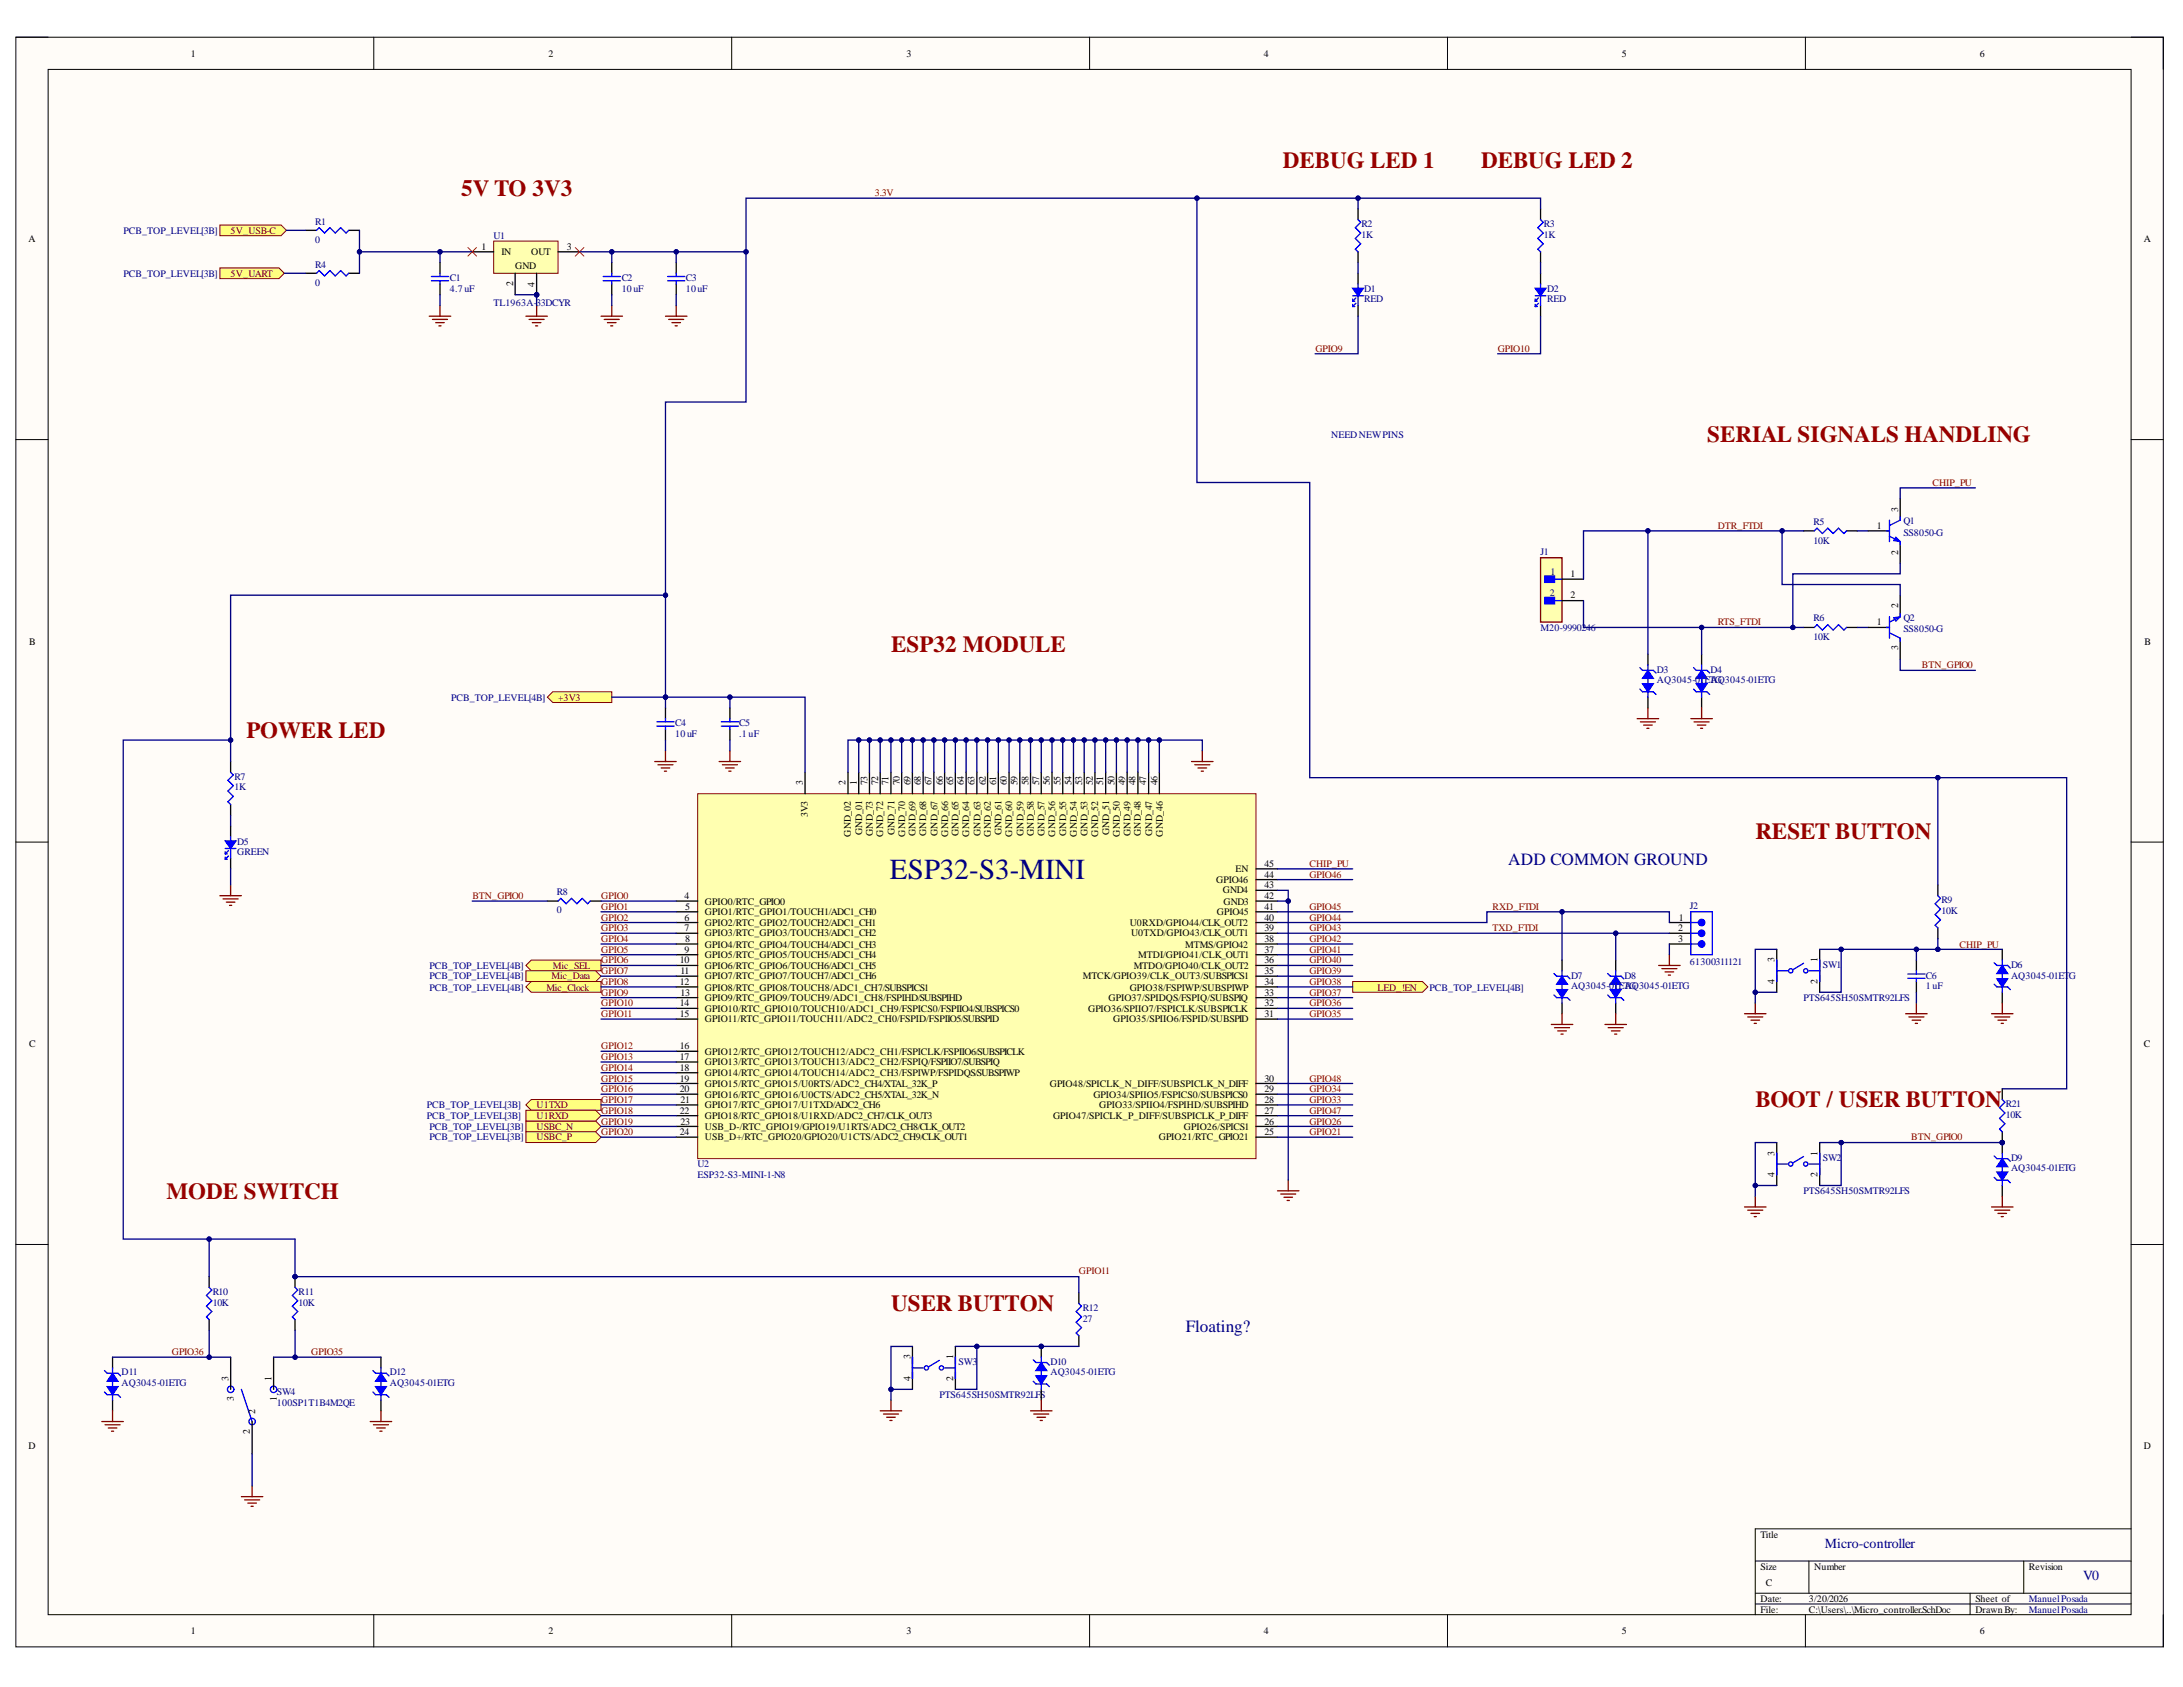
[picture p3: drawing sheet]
<svg xmlns="http://www.w3.org/2000/svg" width="279mm" height="216mm" viewBox="0 0 279 216" stroke-linecap="round" stroke-linejoin="round" font-family="sans-serif">
<defs><g id="words">
<text font-size="3.7" fill="#000080" x="113.9" y="112.5">ESP32-S3-MINI</text>
<g font-size="3" fill="#980000">
<text x="164.2" y="21.6">DEBUG LED 1</text>
<text x="189.6" y="21.6">DEBUG LED 2</text>
<text x="59" y="25">5V TO 3V3</text>
<text x="218.5" y="56.6">SERIAL SIGNALS HANDLING</text>
<text x="114.1" y="83.4">ESP32 MODULE</text>
<text x="31.5" y="94.4">POWER LED</text>
<text x="224.7" y="107.4">RESET BUTTON</text>
<text x="224.7" y="141.7">BOOT / USER BUTTON</text>
<text x="21.3" y="153.4">MODE SWITCH</text>
<text x="114.1" y="167.8">USER BUTTON</text>
</g>
<g font-size="2.2" fill="#000080">
<text x="193" y="110.7">ADD COMMON GROUND</text>
<text x="151.8" y="170.5">Floating?</text>
</g>
<g font-size="1.8" fill="#000080">
<text x="233.5" y="198.1">Micro-controller</text>
<text x="266.6" y="202.1">V0</text>
</g>
<g font-size="1.3">
<text x="24.4" y="7.3">1</text>
<text x="70.2" y="7.3">2</text>
<text x="116" y="7.3">3</text>
<text x="161.8" y="7.3">4</text>
<text x="207.6" y="7.3">5</text>
<text x="253.4" y="7.3">6</text>
<text x="3.6" y="30.9">A</text>
<text x="61.6" y="32">1</text>
<text x="64.2" y="32.6">IN</text>
<text x="66" y="34.5">GND</text>
<text x="68" y="32.6">OUT</text>
<text x="72.5" y="32">3</text>
<text x="274.4" y="30.9">A</text>
<text x="65.7" y="36.6" transform="rotate(-90 65.7 36.6)">2</text>
<text x="68.4" y="36.7" transform="rotate(-90 68.4 36.7)">4</text>
<text x="242.9" y="65.5" transform="rotate(-90 242.9 65.5)">3</text>
<text x="240.2" y="67.7">1</text>
<text x="242.9" y="71" transform="rotate(-90 242.9 71)">2</text>
<text x="201" y="73.9">1</text>
<text x="201" y="76.6">2</text>
<text x="242.9" y="77.8" transform="rotate(-90 242.9 77.8)">2</text>
<text x="3.7" y="82.5">B</text>
<text x="240.2" y="80">1</text>
<text x="242.9" y="83.2" transform="rotate(-90 242.9 83.2)">3</text>
<text x="274.5" y="82.5">B</text>
<text x="102.7" y="100.5" transform="rotate(-90 102.7 100.5)">3</text>
<text x="108.2" y="100.5" transform="rotate(-90 108.2 100.5)">2</text>
<text x="109.7" y="100.5" transform="rotate(-90 109.7 100.5)">1</text>
<text x="111" y="100.5" transform="rotate(-90 111 100.5)">73</text>
<text x="112.4" y="100.5" transform="rotate(-90 112.4 100.5)">72</text>
<text x="113.7" y="100.5" transform="rotate(-90 113.7 100.5)">71</text>
<text x="115.2" y="100.5" transform="rotate(-90 115.2 100.5)">70</text>
<text x="116.5" y="100.5" transform="rotate(-90 116.5 100.5)">69</text>
<text x="117.9" y="100.5" transform="rotate(-90 117.9 100.5)">68</text>
<text x="119.2" y="100.5" transform="rotate(-90 119.2 100.5)">67</text>
<text x="120.7" y="100.5" transform="rotate(-90 120.7 100.5)">66</text>
<text x="122" y="100.5" transform="rotate(-90 122 100.5)">65</text>
<text x="123.4" y="100.5" transform="rotate(-90 123.4 100.5)">64</text>
<text x="124.7" y="100.5" transform="rotate(-90 124.7 100.5)">63</text>
<text x="126.2" y="100.5" transform="rotate(-90 126.2 100.5)">62</text>
<text x="127.5" y="100.5" transform="rotate(-90 127.5 100.5)">61</text>
<text x="128.9" y="100.5" transform="rotate(-90 128.9 100.5)">60</text>
<text x="130.2" y="100.5" transform="rotate(-90 130.2 100.5)">59</text>
<text x="131.7" y="100.5" transform="rotate(-90 131.7 100.5)">58</text>
<text x="133" y="100.5" transform="rotate(-90 133 100.5)">57</text>
<text x="134.4" y="100.5" transform="rotate(-90 134.4 100.5)">56</text>
<text x="135.7" y="100.5" transform="rotate(-90 135.7 100.5)">55</text>
<text x="137.2" y="100.5" transform="rotate(-90 137.2 100.5)">54</text>
<text x="138.5" y="100.5" transform="rotate(-90 138.5 100.5)">53</text>
<text x="139.9" y="100.5" transform="rotate(-90 139.9 100.5)">52</text>
<text x="141.2" y="100.5" transform="rotate(-90 141.2 100.5)">51</text>
<text x="142.6" y="100.5" transform="rotate(-90 142.6 100.5)">50</text>
<text x="144" y="100.5" transform="rotate(-90 144 100.5)">49</text>
<text x="145.4" y="100.5" transform="rotate(-90 145.4 100.5)">48</text>
<text x="146.7" y="100.5" transform="rotate(-90 146.7 100.5)">47</text>
<text x="148.1" y="100.5" transform="rotate(-90 148.1 100.5)">46</text>
<text x="103.4" y="104.5" transform="rotate(-90 103.4 104.5)">3V3</text>
<text x="108.9" y="107.1" transform="rotate(-90 108.9 107.1)">GND_02</text>
<text x="110.3" y="106.9" transform="rotate(-90 110.3 106.9)">GND_01</text>
<text x="111.7" y="107" transform="rotate(-90 111.7 107)">GND_73</text>
<text x="113.1" y="107.1" transform="rotate(-90 113.1 107.1)">GND_72</text>
<text x="114.5" y="106.9" transform="rotate(-90 114.5 106.9)">GND_71</text>
<text x="115.8" y="107.1" transform="rotate(-90 115.8 107.1)">GND_70</text>
<text x="117.2" y="107" transform="rotate(-90 117.2 107)">GND_69</text>
<text x="118.5" y="107" transform="rotate(-90 118.5 107)">GND_68</text>
<text x="120" y="107" transform="rotate(-90 120 107)">GND_67</text>
<text x="121.3" y="107.1" transform="rotate(-90 121.3 107.1)">GND_66</text>
<text x="122.7" y="107" transform="rotate(-90 122.7 107)">GND_65</text>
<text x="124" y="107.1" transform="rotate(-90 124 107.1)">GND_64</text>
<text x="125.5" y="107" transform="rotate(-90 125.5 107)">GND_63</text>
<text x="126.8" y="107.1" transform="rotate(-90 126.8 107.1)">GND_62</text>
<text x="128.2" y="106.9" transform="rotate(-90 128.2 106.9)">GND_61</text>
<text x="129.5" y="107.1" transform="rotate(-90 129.5 107.1)">GND_60</text>
<text x="131" y="107" transform="rotate(-90 131 107)">GND_59</text>
<text x="132.3" y="107" transform="rotate(-90 132.3 107)">GND_58</text>
<text x="133.7" y="107" transform="rotate(-90 133.7 107)">GND_57</text>
<text x="135" y="107.1" transform="rotate(-90 135 107.1)">GND_56</text>
<text x="136.5" y="107" transform="rotate(-90 136.5 107)">GND_55</text>
<text x="137.8" y="107.1" transform="rotate(-90 137.8 107.1)">GND_54</text>
<text x="139.2" y="107" transform="rotate(-90 139.2 107)">GND_53</text>
<text x="140.5" y="107.1" transform="rotate(-90 140.5 107.1)">GND_52</text>
<text x="142" y="106.9" transform="rotate(-90 142 106.9)">GND_51</text>
<text x="143.3" y="107.1" transform="rotate(-90 143.3 107.1)">GND_50</text>
<text x="144.7" y="107" transform="rotate(-90 144.7 107)">GND_49</text>
<text x="146" y="107" transform="rotate(-90 146 107)">GND_48</text>
<text x="147.5" y="107" transform="rotate(-90 147.5 107)">GND_47</text>
<text x="148.8" y="107.1" transform="rotate(-90 148.8 107.1)">GND_46</text>
<text x="155.7" y="113">GPIO46</text>
<text x="158.1" y="111.6">EN</text>
<text x="161.8" y="113.7">43</text>
<text x="161.8" y="112.3">44</text>
<text x="161.8" y="111">45</text>
<text x="87.6" y="115.1">4</text>
<text x="87.6" y="117.8">6</text>
<text x="87.6" y="119.2">7</text>
<text x="87.7" y="116.5">5</text>
<text x="90.2" y="115.8">GPIO0/RTC_GPIO0</text>
<text x="90.2" y="117.1">GPIO1/RTC_GPIO1/TOUCH1/ADC1_CH0</text>
<text x="90.2" y="118.5">GPIO2/RTC_GPIO2/TOUCH2/ADC1_CH1</text>
<text x="90.2" y="119.8">GPIO3/RTC_GPIO3/TOUCH3/ADC1_CH2</text>
<text x="144.6" y="118.5">U0RXD/GPIO44/CLK_OUT2</text>
<text x="144.8" y="119.8">U0TXD/GPIO43/CLK_OUT1</text>
<text x="155.8" y="117.1">GPIO45</text>
<text x="156.5" y="114.3">GND4</text>
<text x="156.6" y="115.8">GND3</text>
<text x="161.8" y="119.2">39</text>
<text x="161.8" y="117.8">40</text>
<text x="161.8" y="116.5">41</text>
<text x="161.8" y="115.1">42</text>
<text x="214.8" y="119.2">2</text>
<text x="214.9" y="117.8">1</text>
<text x="87" y="123.3">10</text>
<text x="87.1" y="124.7">11</text>
<text x="87.6" y="122">9</text>
<text x="87.7" y="120.6">8</text>
<text x="90.2" y="121.3">GPIO4/RTC_GPIO4/TOUCH4/ADC1_CH3</text>
<text x="90.2" y="122.6">GPIO5/RTC_GPIO5/TOUCH5/ADC1_CH4</text>
<text x="90.2" y="124">GPIO6/RTC_GPIO6/TOUCH6/ADC1_CH5</text>
<text x="90.2" y="125.3">GPIO7/RTC_GPIO7/TOUCH7/ADC1_CH6</text>
<text x="138.6" y="125.3">MTCK/GPIO39/CLK_OUT3/SUBSPICS1</text>
<text x="145.1" y="124">MTDO/GPIO40/CLK_OUT2</text>
<text x="145.7" y="122.6">MTDI/GPIO41/CLK_OUT1</text>
<text x="151.7" y="121.3">MTMS/GPIO42</text>
<text x="161.8" y="124.7">35</text>
<text x="161.8" y="123.3">36</text>
<text x="161.8" y="122">37</text>
<text x="161.8" y="120.6">38</text>
<text x="214.8" y="120.6">3</text>
<text x="227.1" y="125.9" transform="rotate(-90 227.1 125.9)">4</text>
<text x="227.1" y="123.1" transform="rotate(-90 227.1 123.1)">3</text>
<text x="232.6" y="125.9" transform="rotate(-90 232.6 125.9)">2</text>
<text x="232.6" y="123.1" transform="rotate(-90 232.6 123.1)">1</text>
<text x="87" y="126.1">12</text>
<text x="87" y="128.8">14</text>
<text x="87" y="130.1">15</text>
<text x="87.1" y="127.4">13</text>
<text x="90.2" y="126.8">GPIO8/RTC_GPIO8/TOUCH8/ADC1_CH7/SUBSPICS1</text>
<text x="90.2" y="128.1">GPIO9/RTC_GPIO9/TOUCH9/ADC1_CH8/FSPIHD/SUBSPIHD</text>
<text x="90.2" y="129.5">GPIO10/RTC_GPIO10/TOUCH10/ADC1_CH9/FSPICS0/FSPIIO4/SUBSPICS0</text>
<text x="90.2" y="130.8">GPIO11/RTC_GPIO11/TOUCH11/ADC2_CH0/FSPID/FSPIIO5/SUBSPID</text>
<text x="139.3" y="129.5">GPIO36/SPIIO7/FSPICLK/SUBSPICLK</text>
<text x="141.9" y="128.1">GPIO37/SPIDQS/FSPIQ/SUBSPIQ</text>
<text x="142.5" y="130.8">GPIO35/SPIIO6/FSPID/SUBSPID</text>
<text x="144.6" y="126.8">GPIO38/FSPIWP/SUBSPIWP</text>
<text x="161.8" y="130.1">31</text>
<text x="161.8" y="128.8">32</text>
<text x="161.8" y="127.4">33</text>
<text x="161.8" y="126.1">34</text>
<text x="3.7" y="134">C</text>
<text x="87" y="134.3">16</text>
<text x="87" y="135.6">17</text>
<text x="87" y="137.1">18</text>
<text x="90.2" y="135">GPIO12/RTC_GPIO12/TOUCH12/ADC2_CH1/FSPICLK/FSPIIO6/SUBSPICLK</text>
<text x="90.2" y="136.3">GPIO13/RTC_GPIO13/TOUCH13/ADC2_CH2/FSPIQ/FSPIIO7/SUBSPIQ</text>
<text x="90.2" y="137.8">GPIO14/RTC_GPIO14/TOUCH14/ADC2_CH3/FSPIWP/FSPIDQS/SUBSPIWP</text>
<text x="274.4" y="134">C</text>
<text x="87" y="138.4">19</text>
<text x="87" y="139.8">20</text>
<text x="87" y="142.6">22</text>
<text x="87.1" y="141.1">21</text>
<text x="87.1" y="143.9">23</text>
<text x="90.2" y="139.1">GPIO15/RTC_GPIO15/U0RTS/ADC2_CH4/XTAL_32K_P</text>
<text x="90.2" y="140.5">GPIO16/RTC_GPIO16/U0CTS/ADC2_CH5/XTAL_32K_N</text>
<text x="90.2" y="141.8">GPIO17/RTC_GPIO17/U1TXD/ADC2_CH6</text>
<text x="90.2" y="143.2">GPIO18/RTC_GPIO18/U1RXD/ADC2_CH7/CLK_OUT3</text>
<text x="134.4" y="139.1">GPIO48/SPICLK_N_DIFF/SUBSPICLK_N_DIFF</text>
<text x="134.8" y="143.2">GPIO47/SPICLK_P_DIFF/SUBSPICLK_P_DIFF</text>
<text x="139.9" y="140.5">GPIO34/SPIIO5/FSPICS0/SUBSPICS0</text>
<text x="140.7" y="141.8">GPIO33/SPIIO4/FSPIHD/SUBSPIHD</text>
<text x="161.8" y="143.9">26</text>
<text x="161.8" y="142.6">27</text>
<text x="161.8" y="141.1">28</text>
<text x="161.8" y="139.8">29</text>
<text x="161.8" y="138.4">30</text>
<text x="87" y="145.3">24</text>
<text x="90.2" y="144.6">USB_D-/RTC_GPIO19/GPIO19/U1RTS/ADC2_CH8/CLK_OUT2</text>
<text x="90.2" y="146">USB_D+/RTC_GPIO20/GPIO20/U1CTS/ADC2_CH9/CLK_OUT1</text>
<text x="148.3" y="146">GPIO21/RTC_GPIO21</text>
<text x="151.5" y="144.6">GPIO26/SPICS1</text>
<text x="161.8" y="145.3">25</text>
<text x="227.1" y="147.9" transform="rotate(-90 227.1 147.9)">3</text>
<text x="232.6" y="147.9" transform="rotate(-90 232.6 147.9)">1</text>
<text x="227.1" y="150.6" transform="rotate(-90 227.1 150.6)">4</text>
<text x="232.6" y="150.6" transform="rotate(-90 232.6 150.6)">2</text>
<text x="116.5" y="173.9" transform="rotate(-90 116.5 173.9)">3</text>
<text x="122" y="173.9" transform="rotate(-90 122 173.9)">1</text>
<text x="29.3" y="176.7" transform="rotate(-90 29.3 176.7)">3</text>
<text x="29.9" y="179.2" transform="rotate(-90 29.9 179.2)">3</text>
<text x="34.8" y="176.7" transform="rotate(-90 34.8 176.7)">1</text>
<text x="35.4" y="179.2" transform="rotate(-90 35.4 179.2)">1</text>
<text x="116.5" y="176.7" transform="rotate(-90 116.5 176.7)">4</text>
<text x="122" y="176.7" transform="rotate(-90 122 176.7)">2</text>
<text x="3.6" y="185.4">D</text>
<text x="32" y="183.6" transform="rotate(-90 32 183.6)">2</text>
<text x="32.6" y="180.9" transform="rotate(-90 32.6 180.9)">2</text>
<text x="274.4" y="185.4">D</text>
<text x="225.3" y="196.8">Title</text>
<text x="225.3" y="200.9">Size</text>
<text x="226" y="203">C</text>
<text x="232.2" y="200.9">Number</text>
<text x="259.7" y="200.9">Revision</text>
<text x="24.4" y="209.2">1</text>
<text x="70.2" y="209.2">2</text>
<text x="116" y="209.2">3</text>
<text x="161.8" y="209.2">4</text>
<text x="207.6" y="209.2">5</text>
<text x="225.3" y="205">Date:</text>
<text x="225.3" y="206.4">File:</text>
<text x="231.5" y="205">3/20/2026</text>
<text x="231.5" y="206.4">C:\Users\..\Micro_controller.SchDoc</text>
<text x="252.8" y="205">Sheet of</text>
<text x="252.8" y="206.4">DrawnBy:</text>
<text x="253.4" y="209.2">6</text>
</g>
<g font-size="1.3" fill="#000080">
<text x="15.8" y="29.9">PCB_TOP_LEVEL[3B]</text>
<text x="40.3" y="28.7">R1</text>
<text x="174.3" y="29.1">R2</text>
<text x="197.6" y="29.1">R3</text>
<text x="15.8" y="35.4">PCB_TOP_LEVEL[3B]</text>
<text x="40.3" y="31.1">0</text>
<text x="40.3" y="34.2">R4</text>
<text x="57.6" y="35.9">C1</text>
<text x="63.2" y="30.6">U1</text>
<text x="79.6" y="35.9">C2</text>
<text x="87.8" y="35.9">C3</text>
<text x="174.3" y="30.4">1K</text>
<text x="197.6" y="30.4">1K</text>
<text x="40.3" y="36.6">0</text>
<text x="57.6" y="37.4">4.7uF</text>
<text x="63.2" y="39.1">TL1963A-33DCYR</text>
<text x="79.6" y="37.4">10uF</text>
<text x="87.8" y="37.4">10uF</text>
<text x="174.6" y="37.4">D1</text>
<text x="174.6" y="38.7">RED</text>
<text x="198" y="37.4">D2</text>
<text x="198" y="38.7">RED</text>
<text x="170.4" y="56">NEEDNEWPINS</text>
<text x="197.2" y="71.1">J1</text>
<text x="232.1" y="67.2">R5</text>
<text x="232.1" y="69.6">10K</text>
<text x="243.6" y="67.1">Q1</text>
<text x="243.6" y="68.5">SS8050-G</text>
<text x="198.4" y="76.3">2</text>
<text x="198.5" y="73.6">1</text>
<text x="197.2" y="80.7">M20-9990246</text>
<text x="232.1" y="79.5">R6</text>
<text x="232.1" y="81.9">10K</text>
<text x="243.6" y="79.5">Q2</text>
<text x="243.6" y="80.9">SS8050-G</text>
<text x="57.8" y="89.7">PCB_TOP_LEVEL[4B]</text>
<text x="212.1" y="86.1">D3</text>
<text x="212.1" y="87.5">AQ3045-01ETG</text>
<text x="218.9" y="86.1">D4</text>
<text x="218.9" y="87.5">AQ3045-01ETG</text>
<text x="86.4" y="93">C4</text>
<text x="86.4" y="94.3">10uF</text>
<text x="94.6" y="93">C5</text>
<text x="94.6" y="94.3">.1uF</text>
<text x="30" y="99.8">R7</text>
<text x="30" y="101.2">1K</text>
<text x="30.4" y="108.1">D5</text>
<text x="30.4" y="109.4">GREEN</text>
<text x="71.3" y="114.6">R8</text>
<text x="71.3" y="116.9">0</text>
<text x="216.3" y="116.3">J2</text>
<text x="248.5" y="115.6">R9</text>
<text x="248.5" y="117">10K</text>
<text x="55" y="124">PCB_TOP_LEVEL[4B]</text>
<text x="55" y="125.3">PCB_TOP_LEVEL[4B]</text>
<text x="201.1" y="125.2">D7</text>
<text x="207.9" y="125.2">D8</text>
<text x="216.3" y="123.5">61300311121</text>
<text x="233.3" y="123.9">SW1</text>
<text x="246.5" y="125.2">C6</text>
<text x="257.4" y="123.9">D6</text>
<text x="257.4" y="125.2">AQ3045-01ETG</text>
<text x="55" y="126.8">PCB_TOP_LEVEL[4B]</text>
<text x="183" y="126.8">PCB_TOP_LEVEL[4B]</text>
<text x="201.1" y="126.6">AQ3045-01ETG</text>
<text x="207.9" y="126.6">AQ3045-01ETG</text>
<text x="230.8" y="128.1">PTS645SH50SMTR92LFS</text>
<text x="246.5" y="126.6">1uF</text>
<text x="54.6" y="141.8">PCB_TOP_LEVEL[3B]</text>
<text x="54.6" y="143.2">PCB_TOP_LEVEL[3B]</text>
<text x="256.7" y="141.7">R21</text>
<text x="256.7" y="143.1">10K</text>
<text x="55" y="144.6">PCB_TOP_LEVEL[3B]</text>
<text x="55" y="146">PCB_TOP_LEVEL[3B]</text>
<text x="89.3" y="149.4">U2</text>
<text x="233.3" y="148.6">SW2</text>
<text x="257.4" y="148.6">D9</text>
<text x="257.4" y="149.9">AQ3045-01ETG</text>
<text x="89.3" y="150.8">ESP32-S3-MINI-1-N8</text>
<text x="230.8" y="152.8">PTS645SH50SMTR92LFS</text>
<text x="27.2" y="165.7">R10</text>
<text x="27.2" y="167.1">10K</text>
<text x="38.2" y="165.7">R11</text>
<text x="38.2" y="167.1">10K</text>
<text x="138.6" y="167.8">R12</text>
<text x="138.6" y="169.2">27</text>
<text x="15.6" y="176">D11</text>
<text x="15.6" y="177.4">AQ3045-01ETG</text>
<text x="35.4" y="178.5">SW4</text>
<text x="35.4" y="179.9">100SP1T1B4M2QE</text>
<text x="49.9" y="176">D12</text>
<text x="49.9" y="177.4">AQ3045-01ETG</text>
<text x="120.2" y="178.9">PTS645SH50SMTR92LFS</text>
<text x="122.7" y="174.7">SW3</text>
<text x="134.4" y="174.7">D10</text>
<text x="134.4" y="176">AQ3045-01ETG</text>
<text x="259.7" y="205">ManuelPosada</text>
<text x="259.7" y="206.4">ManuelPosada</text>
</g>
<g font-size="1.3" fill="#800000">
<text x="29.5" y="29.9">5V_USB-C</text>
<text x="112" y="25.1">3.3V</text>
<text x="29.5" y="35.4">5V_UART</text>
<text x="168.4" y="45.1">GPIO9</text>
<text x="191.7" y="45.1">GPIO10</text>
<text x="247.3" y="62.2">CHIP_PU</text>
<text x="219.8" y="67.7">DTR_FTDI</text>
<text x="219.8" y="80">RTS_FTDI</text>
<text x="71.4" y="89.7">+3V3</text>
<text x="246" y="85.5">BTN_GPIO0</text>
<text x="167.6" y="112.3">GPIO46</text>
<text x="167.6" y="111">CHIP_PU</text>
<text x="60.5" y="115.1">BTN_GPIO0</text>
<text x="76.9" y="116.5">GPIO1</text>
<text x="76.9" y="117.8">GPIO2</text>
<text x="76.9" y="119.2">GPIO3</text>
<text x="76.9" y="115.1">GPIO0</text>
<text x="167.6" y="119.2">GPIO43</text>
<text x="167.6" y="117.8">GPIO44</text>
<text x="167.6" y="116.5">GPIO45</text>
<text x="191" y="116.5">RXD_FTDI</text>
<text x="191" y="119.2">TXD_FTDI</text>
<text x="70.6" y="125.3">Mic_Data</text>
<text x="70.8" y="124">Mic_SEL</text>
<text x="76.9" y="120.6">GPIO4</text>
<text x="76.9" y="122">GPIO5</text>
<text x="76.9" y="123.3">GPIO6</text>
<text x="76.9" y="124.7">GPIO7</text>
<text x="167.6" y="124.7">GPIO39</text>
<text x="167.6" y="123.3">GPIO40</text>
<text x="167.6" y="122">GPIO41</text>
<text x="167.6" y="120.6">GPIO42</text>
<text x="250.8" y="121.3">CHIP_PU</text>
<text x="69.9" y="126.8">Mic_Clock</text>
<text x="76.9" y="126.1">GPIO8</text>
<text x="76.9" y="127.4">GPIO9</text>
<text x="76.9" y="128.8">GPIO10</text>
<text x="76.9" y="130.1">GPIO11</text>
<text x="167.6" y="130.1">GPIO35</text>
<text x="167.6" y="128.8">GPIO36</text>
<text x="167.6" y="127.4">GPIO37</text>
<text x="167.6" y="126.1">GPIO38</text>
<text x="176.3" y="126.8">LED_!EN</text>
<text x="76.9" y="134.3">GPIO12</text>
<text x="76.9" y="135.6">GPIO13</text>
<text x="76.9" y="137.1">GPIO14</text>
<text x="68.7" y="141.8">U1TXD</text>
<text x="68.7" y="143.2">U1RXD</text>
<text x="76.9" y="138.4">GPIO15</text>
<text x="76.9" y="139.8">GPIO16</text>
<text x="76.9" y="141.1">GPIO17</text>
<text x="76.9" y="142.6">GPIO18</text>
<text x="76.9" y="143.9">GPIO19</text>
<text x="167.6" y="143.9">GPIO26</text>
<text x="167.6" y="141.1">GPIO33</text>
<text x="167.6" y="139.8">GPIO34</text>
<text x="167.6" y="142.6">GPIO47</text>
<text x="167.6" y="138.4">GPIO48</text>
<text x="68.7" y="144.6">USBC_N</text>
<text x="68.7" y="146">USBC_P</text>
<text x="76.9" y="145.3">GPIO20</text>
<text x="167.6" y="145.3">GPIO21</text>
<text x="244.6" y="146">BTN_GPIO0</text>
<text x="138.1" y="163.1">GPIO11</text>
<text x="22" y="173.4">GPIO36</text>
<text x="39.8" y="173.4">GPIO35</text>
</g>
</g></defs>
<path d="M2 4.8h274.9v206h-274.9z" fill-rule="evenodd" fill="#fffcf8"/>
<path d="M2 4.8h274.9v206h-274.9z" fill="none" stroke="#000" stroke-width=".13"/>
<path d="M6.2 8.9h266.6v197.7h-266.6z" fill-rule="evenodd" fill="#fffcf8"/>
<g fill="none" stroke="#000" stroke-width=".13">
<path d="M2 4.8h4.2M6.2 8.9h266.6v197.7h-266.6zM47.8 4.8v4.1M93.6 4.8v4.1M139.5 4.8v4.1M185.3 4.8v4.1M231.1 4.8v4.1M272.8 4.8h4.1v4.1M2 56.3h4.2M272.8 56.3h4.1M2 107.8h4.2M272.8 107.8h4.1"/>
<path d="M2 159.3h4.2M272.8 159.3h4.1M224.7 199.8h48.1M231.5 199.8v4.1M259 199.8v4.1M272.8 195.7h-48.1v10.9M47.8 206.6v4.2M93.6 206.6v4.2M139.5 206.6v4.2M185.3 206.6v4.2M224.7 203.9h48.1M224.7 205.3h48.1"/>
<path d="M231.1 206.6v4.2M252.1 203.9v2.7M276.9 206.6v4.2"/>
</g>
<path d="M89.3 101.6h71.5v46.7h-71.5z" fill-rule="evenodd" fill="#ffffb0"/>
<path d="M89.3 101.6h71.5v46.7h-71.5z" fill="none" stroke="#800000" stroke-width=".13"/>
<g fill="none" stroke="#000" stroke-width=".17">
<path d="M103 98.8v2.8M108.5 98.8v2.8M109.9 98.8v2.8M111.3 98.8v2.8M112.7 98.8v2.8M114 98.8v2.8M115.4 98.8v2.8M116.8 98.8v2.8M118.2 98.8v2.8M119.5 98.8v2.8M120.9 98.8v2.8M122.3 98.8v2.8"/>
<path d="M123.7 98.8v2.8M125 98.8v2.8M126.4 98.8v2.8M127.8 98.8v2.8M129.1 98.8v2.8M130.5 98.8v2.8M131.9 98.8v2.8M133.3 98.8v2.8M134.6 98.8v2.8M136 98.8v2.8M137.4 98.8v2.8M138.8 98.8v2.8"/>
<path d="M140.1 98.8v2.8M141.5 98.8v2.8M142.9 98.8v2.8M144.3 98.8v2.8M145.6 98.8v2.8M147 98.8v2.8M148.4 98.8v2.8M86.5 115.3h2.8M86.5 116.7h2.8M86.5 118.1h2.8M86.5 119.4h2.8M160.8 115.3h2.7"/>
<path d="M160.8 116.7h2.7M160.8 118.1h2.7M160.8 119.4h2.7M160.8 113.9h2.7M160.8 112.6h2.7M160.8 111.2h2.7M86.5 120.8h2.8M86.5 122.2h2.8M86.5 123.6h2.8M86.5 124.9h2.8M86.5 126.3h2.8M86.5 127.7h2.8"/>
<path d="M86.5 129h2.8M86.5 130.4h2.8M86.5 134.5h2.8M86.5 135.9h2.8M86.5 137.3h2.8M86.5 138.7h2.8M160.8 120.8h2.7M160.8 122.2h2.7M160.8 123.6h2.7M160.8 124.9h2.7M160.8 126.3h2.7M160.8 127.7h2.7"/>
<path d="M160.8 129h2.7M160.8 130.4h2.7M160.8 138.7h2.7M227.4 121.5v5.5M232.9 121.5v5.5M86.5 140h2.8M86.5 141.4h2.8M86.5 142.8h2.8M86.5 144.2h2.8M86.5 145.5h2.8M160.8 140h2.7M160.8 141.4h2.7"/>
<path d="M160.8 142.8h2.7M160.8 144.2h2.7M160.8 145.5h2.7M227.4 146.2v5.5M232.9 146.2v5.5"/>
</g>
<g fill="none" stroke="#800000" stroke-width=".17">
<path d="M83.8 97.5h2.7M84.2 97.9h1.9M84.6 98.3h1.1M85 98.7h.3M85.2 96.1v1.4M92 97.5h2.8M92.5 97.9h1.9M92.9 98.3h1.1M93.3 98.7h.3M93.4 96.1v1.4M152.5 97.5h2.8M152.9 97.9h1.9"/>
<path d="M153.3 98.3h1.1M153.7 98.7h.3M153.9 96.1v1.4M28.1 114.6h2.8M28.6 115h1.9M29 115.5h1.1M29.4 115.9h.3M29.5 113.3v1.3M223.3 129.7h2.7M223.7 130.1h1.9M224.1 130.6h1.1M224.5 131h.3"/>
<path d="M224.7 128.4v1.3M243.9 129.7h2.8M244.3 130.1h1.9M244.7 130.6h1.1M245.1 131h.3M245.3 128.4v1.3M163.5 152.4h2.8M163.9 152.8h1.9M164.3 153.2h1.1M164.7 153.6h.3M164.9 151v1.4M223.3 154.5h2.7"/>
<path d="M223.7 154.9h1.9M224.1 155.3h1.1M224.5 155.7h.3M224.7 153.1v1.4M30.9 191.5h2.7M31.3 192h1.9M31.7 192.4h1.1M32.1 192.8h.3M32.3 190.2v1.3"/>
</g>
<g fill="none" stroke="#00f" stroke-width=".17">
<path d="M227.4 124.2h1.4M227.4 122.9v2.7M230.8 123.3l-1.3 .8M231.5 124.2h1.4M232.9 122.9v2.7M227.4 147.6v2.7M227.4 149h1.4M230.8 148l-1.3 .8M231.5 149h1.4M232.9 147.6v2.7"/>
<circle cx="229.2" cy="124.2" r=".28"/>
<circle cx="231.1" cy="124.2" r=".28"/>
<circle cx="229.2" cy="149" r=".28"/>
<circle cx="231.1" cy="149" r=".28"/>
</g>
<path d="M67.3 143.5h8.9l.7 .7-.7 .6h-8.9z" fill-rule="evenodd" fill="#ffff80"/>
<path d="M67.3 143.5h8.9l.7 .7-.7 .6h-8.9z" fill="none" stroke="#800000" stroke-width=".13"/>
<path d="M67.3 144.8h8.9l.7 .7-.7 .7h-8.9z" fill-rule="evenodd" fill="#ffff80"/>
<path d="M67.3 144.8h8.9l.7 .7-.7 .7h-8.9z" fill="none" stroke="#800000" stroke-width=".13"/>
<path d="M116.8 172.3v5.5M122.3 172.3v5.5" fill="none" stroke="#000" stroke-width=".17"/>
<g fill="none" stroke="#00f" stroke-width=".17">
<path d="M116.8 175.1h1.4M116.8 173.7v2.7M120.2 174.1l-1.4 .8M120.9 175.1h1.4M122.3 173.7v2.7"/>
<circle cx="118.6" cy="175.1" r=".27"/>
<circle cx="120.5" cy="175.1" r=".27"/>
</g>
<path d="M114 179.2v1.4M112.7 180.6h2.7M113.1 181h1.9M113.5 181.4h1.1M113.9 181.8h.3" fill="none" stroke="#800000" stroke-width=".17"/>
<path d="M67.3 141.4l.7-.7h8.9v1.4h-8.9z" fill-rule="evenodd" fill="#ffff80"/>
<path d="M67.3 141.4l.7-.7h8.9v1.4h-8.9z" fill="none" stroke="#800000" stroke-width=".13"/>
<path d="M67.3 142.1h8.9l.7 .7-.7 .7h-8.9z" fill-rule="evenodd" fill="#ffff80"/>
<path d="M67.3 142.1h8.9l.7 .7-.7 .7h-8.9z" fill="none" stroke="#800000" stroke-width=".13"/>
<path d="M173.8 35v1.3M173.8 39.1v1.4" fill="none" stroke="#000" stroke-width=".17"/>
<path d="M173.1 37.9h1.4M173.8 36.3v2.8" fill="none" stroke="#00f" stroke-width=".17"/>
<path d="M173.1 36.9h1.4l-.7 1z" fill="#00f"/>
<path d="M173.1 36.9h1.4l-.7 1zM173.1 38.3v.2M173.1 39v.2M173.1 38.5h.3M173.1 39.2h.3M173.5 38.1l-.4 .4M173.5 38.8l-.4 .4M196.5 37.9h1.4M197.2 36.3v2.8" fill="none" stroke="#00f" stroke-width=".17"/>
<path d="M197.2 35v1.3M197.2 39.1v1.4" fill="none" stroke="#000" stroke-width=".17"/>
<path d="M196.5 36.9h1.4l-.7 1z" fill="#00f"/>
<path d="M196.5 36.9h1.4l-.7 1zM196.5 38.3v.2M196.5 39v.2M196.5 38.5h.3M196.5 39.2h.3M196.9 38.1l-.4 .4M196.9 38.8l-.4 .4M28.8 108.6h1.4M29.5 107.1v2.7" fill="none" stroke="#00f" stroke-width=".17"/>
<path d="M29.5 105.7v1.4M29.5 109.8v1.4" fill="none" stroke="#000" stroke-width=".17"/>
<path d="M28.8 107.6h1.4l-.7 1z" fill="#00f"/>
<g fill="none" stroke="#00f" stroke-width=".17">
<path d="M241.4 67.9h.4M241.8 66.6v2.7M241.8 78.9v2.8M241.8 68.6l1.4 .7M242.4 79.1l.8-.2-.5 .6zM242.7 68.8l.5 .5-.8-.1zM243.2 66.2v.4l-1.4 .7M243.2 69.3v.4M243.2 78.5v.4M243.2 78.9l-1.4 .7M241.4 80.3h.4M241.8 81l1.4 .7v.4"/>
<path d="M28.8 107.6h1.4l-.7 1zM28.8 109v.3M28.8 109.7v.3M28.8 109.3h.3M28.8 110h.3M29.2 108.9l-.4 .4M29.2 109.5l-.4 .5M47.7 178.1l.4 .4h1.3l.4 .3M47.7 175.4l.4 .3h1.3l.4 .4M48.8 175.1v4.1"/>
</g>
<path d="M239.1 67.9h2.7M243.2 63.8v2.8M243.2 69.3v2.8M243.2 76.2v2.7M239.1 80.3h2.7M243.2 81.7v2.7M48.8 173.7v1.4M48.8 179.2v1.4" fill="none" stroke="#000" stroke-width=".17"/>
<path d="M48.1 177.5h1.3l-.6 1z" fill="#00f"/>
<path d="M48.1 177.5h1.3l-.6 1z" fill="none" stroke="#00f" stroke-width=".17"/>
<path d="M48.8 175.7l.6 1.1h-1.3z" fill="#00f"/>
<path d="M13.4 178.1l.3 .4h1.4l.3 .3M13.4 175.4l.3 .3h1.4l.3 .4M14.4 175.1v4.1M48.8 175.7l.6 1.1h-1.3z" fill="none" stroke="#00f" stroke-width=".17"/>
<path d="M14.4 173.7v1.4M14.4 179.2v1.4" fill="none" stroke="#000" stroke-width=".17"/>
<path d="M13.7 177.5h1.4l-.7 1z" fill="#00f"/>
<path d="M13.7 177.5h1.4l-.7 1z" fill="none" stroke="#00f" stroke-width=".17"/>
<path d="M14.4 175.7l.7 1.1h-1.4z" fill="#00f"/>
<path d="M14.4 175.7l.7 1.1h-1.4z" fill="none" stroke="#00f" stroke-width=".17"/>
<path d="M13 181.9h2.8M13.4 182.3h2M13.9 182.8h1.1M14.3 183.2h.2M14.4 180.6v1.3M47.4 181.9h2.7M47.8 182.3h1.9M48.2 182.8h1.1M48.6 183.2h.3M48.8 180.6v1.3" fill="none" stroke="#800000" stroke-width=".17"/>
<circle cx="133.3" cy="172.3" r=".27" fill="#000080"/>
<circle cx="133.3" cy="172.3" r=".27" fill="none" stroke="#000080" stroke-width=".13"/>
<path d="M133.3 172.3v1.4M133.3 177.8v1.4" fill="none" stroke="#000" stroke-width=".17"/>
<circle cx="133.3" cy="172.3" r=".27" fill="#000080"/>
<circle cx="133.3" cy="172.3" r=".27" fill="none" stroke="#000080" stroke-width=".13"/>
<path d="M132.2 176.8l.4 .3h1.4l.3 .4M132.2 174l.4 .4h1.4l.3 .3M133.3 173.7v4.1" fill="none" stroke="#00f" stroke-width=".17"/>
<path d="M132.6 176.1h1.4l-.7 1z" fill="#00f"/>
<path d="M132.6 176.1h1.4l-.7 1z" fill="none" stroke="#00f" stroke-width=".17"/>
<path d="M133.3 174.4l.7 1h-1.4z" fill="#00f"/>
<path d="M133.3 174.4l.7 1h-1.4z" fill="none" stroke="#00f" stroke-width=".17"/>
<path d="M133.3 179.2v1.4M131.9 180.6h2.7M132.3 181h1.9M132.7 181.4h1.1M133.1 181.8h.3" fill="none" stroke="#800000" stroke-width=".17"/>
<circle cx="256.3" cy="146.2" r=".27" fill="#000080"/>
<circle cx="256.3" cy="146.2" r=".27" fill="none" stroke="#000080" stroke-width=".13"/>
<path d="M256.3 146.2v1.4M256.3 151.7v1.4" fill="none" stroke="#000" stroke-width=".17"/>
<circle cx="256.3" cy="146.2" r=".27" fill="#000080"/>
<circle cx="256.3" cy="146.2" r=".27" fill="none" stroke="#000080" stroke-width=".13"/>
<path d="M255.2 150.7l.4 .3h1.4l.3 .4M255.2 147.9l.4 .4h1.4l.3 .3M256.3 147.6v4.1" fill="none" stroke="#00f" stroke-width=".17"/>
<path d="M255.6 150h1.4l-.7 1z" fill="#00f"/>
<path d="M255.6 150h1.4l-.7 1z" fill="none" stroke="#00f" stroke-width=".17"/>
<path d="M256.3 148.3l.7 1h-1.4z" fill="#00f"/>
<path d="M255.2 126l.4 .3h1.4l.3 .4M255.2 123.2l.4 .4h1.4l.3 .3M256.3 122.9v4.1M256.3 148.3l.7 1h-1.4z" fill="none" stroke="#00f" stroke-width=".17"/>
<path d="M254.9 154.5h2.7M255.3 154.9h1.9M255.7 155.3h1.1M256.1 155.7h.3M256.3 153.1v1.4" fill="none" stroke="#800000" stroke-width=".17"/>
<path d="M256.3 121.5v1.4M256.3 127v1.4" fill="none" stroke="#000" stroke-width=".17"/>
<path d="M255.6 125.3h1.4l-.7 1z" fill="#00f"/>
<path d="M255.6 125.3h1.4l-.7 1z" fill="none" stroke="#00f" stroke-width=".17"/>
<path d="M256.3 123.6l.7 1h-1.4z" fill="#00f"/>
<path d="M256.3 123.6l.7 1h-1.4z" fill="none" stroke="#00f" stroke-width=".17"/>
<path d="M254.9 129.7h2.7M255.3 130.1h1.9M255.7 130.6h1.1M256.1 131h.3M256.3 128.4v1.3" fill="none" stroke="#800000" stroke-width=".17"/>
<circle cx="68.7" cy="37.7" r=".28" fill="#000080"/>
<circle cx="68.7" cy="37.7" r=".28" fill="none" stroke="#000080" stroke-width=".13"/>
<path d="M63.2 30.9h8.2v4.1h-8.2z" fill-rule="evenodd" fill="#ffffb0"/>
<path d="M63.2 30.9h8.2v4.1h-8.2z" fill="none" stroke="#800000" stroke-width=".13"/>
<path d="M60.4 32.2h2.8M65.9 35v2.7M68.7 35v2.7M71.4 32.2h2.8" fill="none" stroke="#000" stroke-width=".17"/>
<circle cx="68.7" cy="37.7" r=".28" fill="#000080"/>
<circle cx="68.7" cy="37.7" r=".28" fill="none" stroke="#000080" stroke-width=".13"/>
<g fill="none" stroke="#800000" stroke-width=".17">
<path d="M56.3 39.1v1.4M68.7 39.1v1.4M78.3 39.1v1.4M86.5 39.1v1.4M54.9 40.5h2.8M55.4 40.9h1.9M55.8 41.3h1.1M56.2 41.7h.3M67.3 40.5h2.8M67.7 40.9h1.9M68.1 41.3h1.1M68.5 41.7h.3"/>
<path d="M76.9 40.5h2.8M77.3 40.9h2M77.7 41.3h1.1M78.2 41.7h.2M85.2 40.5h2.7M85.6 40.9h1.9M86 41.3h1.1M86.4 41.7h.3"/>
</g>
<path d="M59.9 31.7l1.1 1.1M61 31.7l-1.1 1.1M73.6 31.7l1.1 1.1M74.7 31.7l-1.1 1.1" fill="none" stroke="#f00" stroke-width=".13"/>
<path d="M28.1 28.8h7.9l.7 .7-.7 .7h-7.9z" fill-rule="evenodd" fill="#ffff80"/>
<path d="M28.1 28.8h7.9l.7 .7-.7 .7h-7.9z" fill="none" stroke="#800000" stroke-width=".13"/>
<path d="M28.1 34.3h7.6l.7 .7-.7 .7h-7.6z" fill-rule="evenodd" fill="#ffff80"/>
<path d="M28.1 34.3h7.6l.7 .7-.7 .7h-7.6z" fill="none" stroke="#800000" stroke-width=".13"/>
<path d="M70.1 89.2l.6-.7h7.6v1.4h-7.6z" fill-rule="evenodd" fill="#ffff80"/>
<path d="M70.1 89.2l.6-.7h7.6v1.4h-7.6z" fill="none" stroke="#800000" stroke-width=".13"/>
<g fill="none" stroke="#00f" stroke-width=".17">
<path d="M40.5 29.5l.4-.4 .6 .7 .7-.7 .7 .7 .7-.7 .7 .7 .3-.3M40.5 35l.4-.4 .6 .7 .7-.7 .7 .7 .7-.7 .7 .7 .3-.3M55.2 35.9h2.2M55.2 35.4h2.2M56.3 35v.4M56.3 35.9v.4M77.2 35.9h2.2M77.2 35.4h2.2M78.3 35v.4M78.3 35.9v.4M85.4 35.9h2.2M85.4 35.4h2.2"/>
<path d="M86.5 35v.4M86.5 35.9v.4M173.8 28.1l.4 .4-.7 .6 .7 .7-.7 .7 .7 .7-.7 .7 .3 .3M197.2 28.1l.3 .4-.7 .6 .7 .7-.7 .7 .7 .7-.7 .7 .4 .3M232.2 67.9l.4-.3 .6 .7 .7-.7 .7 .7 .7-.7 .7 .7 .3-.4M84.1 92.9h2.2M84.1 92.4h2.2M85.2 92v.4M85.2 92.9v.4M92.3 92.9h2.2M92.3 92.4h2.2M93.4 92v.4"/>
<path d="M93.4 92.9v.4M232.2 80.3l.4-.3 .6 .6 .7-.6 .7 .6 .7-.6 .7 .6 .3-.3M248 114.6l.4 .4-.7 .7 .7 .7-.7 .6 .7 .7-.7 .7 .3 .4M244.2 125.2h2.2M244.2 124.7h2.2M245.3 124.2v.5M245.3 125.2v.4M26.8 164.8l.3 .3-.7 .7 .7 .7-.7 .7 .7 .6-.7 .7 .4 .4M30.9 177.8l1.4 4.1"/>
<circle cx="29.5" cy="177.8" r=".41"/>
<circle cx="35" cy="177.8" r=".41"/>
<circle cx="32.3" cy="181.9" r=".41"/>
</g>
<g fill="none" stroke="#000" stroke-width=".17">
<path d="M39.1 29.5h1.4M39.1 35h1.4M44.6 29.5h1.4M44.6 35h1.4M56.3 33.6v1.4M56.3 36.3v1.4M78.3 33.6v1.4M78.3 36.3v1.4M86.5 33.6v1.4M86.5 36.3v1.4M173.8 26.7v1.4M173.8 32.2v1.4"/>
<path d="M197.2 26.7v1.4M197.2 32.2v1.4M230.8 67.9h1.4M236.3 67.9h1.4M85.2 90.6v1.4M85.2 93.3v1.4M93.4 90.6v1.4M93.4 93.3v1.4M230.8 80.3h1.4M236.3 80.3h1.4M248 113.3v1.3M248 118.8v1.3"/>
<path d="M245.3 122.9v1.3M245.3 125.6v1.4M26.8 163.4v1.4M26.8 168.9v1.4M29.5 173.7v4.1M35 173.7v4.1M32.3 181.9v4.1"/>
</g>
<circle cx="37.8" cy="163.4" r=".28" fill="#000080"/>
<circle cx="37.8" cy="163.4" r=".28" fill="none" stroke="#000080" stroke-width=".13"/>
<path d="M37.8 163.4v1.4M37.8 168.9v1.4" fill="none" stroke="#000" stroke-width=".17"/>
<circle cx="37.8" cy="163.4" r=".28" fill="#000080"/>
<circle cx="37.8" cy="163.4" r=".28" fill="none" stroke="#000080" stroke-width=".13"/>
<path d="M29.5 98.8l.4 .4-.7 .7 .7 .6-.7 .7 .7 .7-.7 .7 .3 .4M37.8 164.8l.3 .3-.7 .7 .7 .7-.7 .7 .7 .6-.7 .7 .4 .4" fill="none" stroke="#00f" stroke-width=".17"/>
<path d="M29.5 97.5v1.3M29.5 103v1.3" fill="none" stroke="#000" stroke-width=".17"/>
<path d="M197.2 71.4h2.7v8.2h-2.7z" fill-rule="evenodd" fill="#ffffb0"/>
<path d="M197.2 71.4h2.7v8.2h-2.7z" fill="none" stroke="#800000" stroke-width=".17"/>
<path d="M197.7 73.7h1.3v.8h-1.3z" fill-rule="evenodd" fill="#00f"/>
<path d="M197.7 73.7h1.3v.8h-1.3zM199 74.1h.9" fill="none" stroke="#00f" stroke-width=".17"/>
<path d="M197.7 76.5h1.3v.8h-1.3z" fill-rule="evenodd" fill="#00f"/>
<path d="M197.7 76.5h1.3v.8h-1.3zM199 76.9h.9M216.8 88.2l.3 .3h1.4l.3 .4M216.8 85.4l.3 .4h1.4l.3 .3M217.8 85.1v4.1" fill="none" stroke="#00f" stroke-width=".17"/>
<path d="M199.9 74.1h2.8M199.9 76.9h2.8M217.8 83.7v1.4M217.8 89.2v1.4" fill="none" stroke="#000" stroke-width=".17"/>
<path d="M217.1 87.5h1.4l-.7 1z" fill="#00f"/>
<path d="M217.1 87.5h1.4l-.7 1z" fill="none" stroke="#00f" stroke-width=".17"/>
<path d="M217.8 85.8l.7 1h-1.4z" fill="#00f"/>
<path d="M209.9 88.2l.3 .3h1.4l.4 .4M209.9 85.4l.3 .4h1.4l.4 .3M210.9 85.1v4.1M217.8 85.8l.7 1h-1.4z" fill="none" stroke="#00f" stroke-width=".17"/>
<path d="M216.4 92h2.8M216.8 92.4h1.9M217.2 92.8h1.1M217.6 93.2h.3M217.8 90.6v1.4" fill="none" stroke="#800000" stroke-width=".17"/>
<path d="M210.9 83.7v1.4M210.9 89.2v1.4" fill="none" stroke="#000" stroke-width=".17"/>
<path d="M210.2 87.5h1.4l-.7 1z" fill="#00f"/>
<path d="M210.2 87.5h1.4l-.7 1z" fill="none" stroke="#00f" stroke-width=".17"/>
<path d="M210.9 85.8l.7 1h-1.4z" fill="#00f"/>
<path d="M210.9 85.8l.7 1h-1.4z" fill="none" stroke="#00f" stroke-width=".17"/>
<path d="M209.5 92h2.8M210 92.4h1.9M210.4 92.8h1.1M210.8 93.2h.3M210.9 90.6v1.4" fill="none" stroke="#800000" stroke-width=".17"/>
<path d="M67.3 126.3l.7-.7h8.9v1.4h-8.9z" fill-rule="evenodd" fill="#ffff80"/>
<path d="M67.3 126.3l.7-.7h8.9v1.4h-8.9z" fill="none" stroke="#800000" stroke-width=".13"/>
<path d="M67.3 123.6l.7-.7h8.9v1.3h-8.9z" fill-rule="evenodd" fill="#ffff80"/>
<path d="M67.3 123.6l.7-.7h8.9v1.3h-8.9z" fill="none" stroke="#800000" stroke-width=".13"/>
<path d="M67.3 124.2h8.9l.7 .7-.7 .7h-8.9z" fill-rule="evenodd" fill="#ffff80"/>
<path d="M67.3 124.2h8.9l.7 .7-.7 .7h-8.9z" fill="none" stroke="#800000" stroke-width=".13"/>
<path d="M173.1 125.6h9l.6 .7-.6 .7h-9z" fill-rule="evenodd" fill="#ffff80"/>
<path d="M173.1 125.6h9l.6 .7-.6 .7h-9z" fill="none" stroke="#800000" stroke-width=".13"/>
<path d="M206.8 122.9v1.3M206.8 128.4v1.3" fill="none" stroke="#000" stroke-width=".17"/>
<path d="M205.8 127.3l.3 .4h1.4l.3 .3M205.8 124.6l.3 .3h1.4l.3 .4M206.8 124.2v4.2" fill="none" stroke="#00f" stroke-width=".17"/>
<path d="M206.1 126.7h1.4l-.7 1z" fill="#00f"/>
<path d="M206.1 126.7h1.4l-.7 1z" fill="none" stroke="#00f" stroke-width=".17"/>
<path d="M206.8 124.9l.7 1.1h-1.4z" fill="#00f"/>
<path d="M198.9 127.3l.3 .4h1.4l.3 .3M198.9 124.6l.3 .3h1.4l.3 .4M199.9 124.2v4.2M206.8 124.9l.7 1.1h-1.4z" fill="none" stroke="#00f" stroke-width=".17"/>
<path d="M205.4 131.1h2.8M205.8 131.5h2M206.2 131.9h1.1M206.7 132.3h.2M206.8 129.7v1.4" fill="none" stroke="#800000" stroke-width=".17"/>
<path d="M199.9 122.9v1.3M199.9 128.4v1.3" fill="none" stroke="#000" stroke-width=".17"/>
<path d="M199.2 126.7h1.4l-.7 1z" fill="#00f"/>
<path d="M199.2 126.7h1.4l-.7 1z" fill="none" stroke="#00f" stroke-width=".17"/>
<path d="M199.9 124.9l.7 1.1h-1.4z" fill="#00f"/>
<path d="M71.4 115.3l.4-.3 .7 .7 .6-.7 .7 .7 .7-.7 .7 .7 .4-.4M216.4 119.4h1M199.9 124.9l.7 1.1h-1.4zM138.1 166.8l.3 .4-.7 .6 .7 .7-.7 .7 .7 .7-.7 .7 .4 .3" fill="none" stroke="#00f" stroke-width=".17"/>
<path d="M198.5 131.1h2.8M199 131.5h1.9M199.4 131.9h1.1M199.8 132.3h.3M199.9 129.7v1.4" fill="none" stroke="#800000" stroke-width=".17"/>
<path d="M70.1 115.3h1.3M75.6 115.3h1.3M213.7 119.4h2.7M213.7 118.1h2.7M138.1 165.4v1.4M138.1 170.9v1.4" fill="none" stroke="#000" stroke-width=".17"/>
<circle cx="217.8" cy="119.4" r=".41" fill="#00f"/>
<g fill="none" stroke="#00f" stroke-width=".17">
<path d="M216.4 118.1h1M216.4 120.8h1"/>
<circle cx="217.8" cy="119.4" r=".41"/>
</g>
<path d="M213.7 120.8h2.7" fill="none" stroke="#000" stroke-width=".17"/>
<circle cx="217.8" cy="120.8" r=".41" fill="#00f"/>
<g fill="none" stroke="#00f" stroke-width=".17">
<path d="M216.4 116.7h2.8v5.5h-2.8z"/>
<circle cx="217.8" cy="120.8" r=".41"/>
</g>
<circle cx="217.8" cy="118.1" r=".41" fill="#00f"/>
<circle cx="217.8" cy="118.1" r=".41" fill="none" stroke="#00f" stroke-width=".17"/>
<path d="M85.2 90.6v-1.4h17.8v9.6" fill="none" stroke="#000080" stroke-width=".17"/>
<circle cx="85.2" cy="89.2" r=".27" fill="#000080"/>
<circle cx="85.2" cy="89.2" r=".27" fill="none" stroke="#000080" stroke-width=".13"/>
<circle cx="93.4" cy="89.2" r=".27" fill="#000080"/>
<circle cx="93.4" cy="89.2" r=".27" fill="none" stroke="#000080" stroke-width=".13"/>
<path d="M93.4 89.2v1.4" fill="none" stroke="#000080" stroke-width=".17"/>
<circle cx="93.4" cy="89.2" r=".27" fill="#000080"/>
<circle cx="93.4" cy="89.2" r=".27" fill="none" stroke="#000080" stroke-width=".13"/>
<path d="M85.2 94.7v1.4M93.4 94.7v1.4M153.9 96.1v-1.4h-45.4v4.1" fill="none" stroke="#000080" stroke-width=".17"/>
<circle cx="109.9" cy="94.7" r=".27" fill="#000080"/>
<circle cx="109.9" cy="94.7" r=".27" fill="none" stroke="#000080" stroke-width=".13"/>
<circle cx="111.3" cy="94.7" r=".27" fill="#000080"/>
<circle cx="111.3" cy="94.7" r=".27" fill="none" stroke="#000080" stroke-width=".13"/>
<circle cx="112.7" cy="94.7" r=".27" fill="#000080"/>
<circle cx="112.7" cy="94.7" r=".27" fill="none" stroke="#000080" stroke-width=".13"/>
<circle cx="114" cy="94.7" r=".27" fill="#000080"/>
<circle cx="114" cy="94.7" r=".27" fill="none" stroke="#000080" stroke-width=".13"/>
<circle cx="115.4" cy="94.7" r=".27" fill="#000080"/>
<circle cx="115.4" cy="94.7" r=".27" fill="none" stroke="#000080" stroke-width=".13"/>
<circle cx="116.8" cy="94.7" r=".27" fill="#000080"/>
<circle cx="116.8" cy="94.7" r=".27" fill="none" stroke="#000080" stroke-width=".13"/>
<circle cx="118.2" cy="94.7" r=".27" fill="#000080"/>
<circle cx="118.2" cy="94.7" r=".27" fill="none" stroke="#000080" stroke-width=".13"/>
<circle cx="119.5" cy="94.7" r=".27" fill="#000080"/>
<circle cx="119.5" cy="94.7" r=".27" fill="none" stroke="#000080" stroke-width=".13"/>
<circle cx="120.9" cy="94.7" r=".27" fill="#000080"/>
<circle cx="120.9" cy="94.7" r=".27" fill="none" stroke="#000080" stroke-width=".13"/>
<circle cx="122.3" cy="94.7" r=".27" fill="#000080"/>
<circle cx="122.3" cy="94.7" r=".27" fill="none" stroke="#000080" stroke-width=".13"/>
<circle cx="123.7" cy="94.7" r=".27" fill="#000080"/>
<circle cx="123.7" cy="94.7" r=".27" fill="none" stroke="#000080" stroke-width=".13"/>
<circle cx="125" cy="94.7" r=".27" fill="#000080"/>
<circle cx="125" cy="94.7" r=".27" fill="none" stroke="#000080" stroke-width=".13"/>
<circle cx="126.4" cy="94.7" r=".27" fill="#000080"/>
<circle cx="126.4" cy="94.7" r=".27" fill="none" stroke="#000080" stroke-width=".13"/>
<circle cx="127.8" cy="94.7" r=".27" fill="#000080"/>
<circle cx="127.8" cy="94.7" r=".27" fill="none" stroke="#000080" stroke-width=".13"/>
<circle cx="129.1" cy="94.7" r=".27" fill="#000080"/>
<circle cx="129.1" cy="94.7" r=".27" fill="none" stroke="#000080" stroke-width=".13"/>
<circle cx="130.5" cy="94.7" r=".27" fill="#000080"/>
<circle cx="130.5" cy="94.7" r=".27" fill="none" stroke="#000080" stroke-width=".13"/>
<circle cx="131.9" cy="94.7" r=".27" fill="#000080"/>
<circle cx="131.9" cy="94.7" r=".27" fill="none" stroke="#000080" stroke-width=".13"/>
<circle cx="133.3" cy="94.7" r=".27" fill="#000080"/>
<circle cx="133.3" cy="94.7" r=".27" fill="none" stroke="#000080" stroke-width=".13"/>
<circle cx="134.6" cy="94.7" r=".27" fill="#000080"/>
<circle cx="134.6" cy="94.7" r=".27" fill="none" stroke="#000080" stroke-width=".13"/>
<circle cx="136" cy="94.7" r=".27" fill="#000080"/>
<circle cx="136" cy="94.7" r=".27" fill="none" stroke="#000080" stroke-width=".13"/>
<circle cx="137.4" cy="94.7" r=".27" fill="#000080"/>
<circle cx="137.4" cy="94.7" r=".27" fill="none" stroke="#000080" stroke-width=".13"/>
<circle cx="138.8" cy="94.7" r=".27" fill="#000080"/>
<circle cx="138.8" cy="94.7" r=".27" fill="none" stroke="#000080" stroke-width=".13"/>
<circle cx="140.1" cy="94.7" r=".27" fill="#000080"/>
<circle cx="140.1" cy="94.7" r=".27" fill="none" stroke="#000080" stroke-width=".13"/>
<circle cx="141.5" cy="94.7" r=".27" fill="#000080"/>
<circle cx="141.5" cy="94.7" r=".27" fill="none" stroke="#000080" stroke-width=".13"/>
<circle cx="142.9" cy="94.7" r=".27" fill="#000080"/>
<circle cx="142.9" cy="94.7" r=".27" fill="none" stroke="#000080" stroke-width=".13"/>
<circle cx="144.3" cy="94.7" r=".27" fill="#000080"/>
<circle cx="144.3" cy="94.7" r=".27" fill="none" stroke="#000080" stroke-width=".13"/>
<circle cx="145.6" cy="94.7" r=".27" fill="#000080"/>
<circle cx="145.6" cy="94.7" r=".27" fill="none" stroke="#000080" stroke-width=".13"/>
<circle cx="147" cy="94.7" r=".27" fill="#000080"/>
<circle cx="147" cy="94.7" r=".27" fill="none" stroke="#000080" stroke-width=".13"/>
<circle cx="148.4" cy="94.7" r=".27" fill="#000080"/>
<circle cx="148.4" cy="94.7" r=".27" fill="none" stroke="#000080" stroke-width=".13"/>
<path d="M109.9 94.7v4.1" fill="none" stroke="#000080" stroke-width=".17"/>
<circle cx="109.9" cy="94.7" r=".27" fill="#000080"/>
<circle cx="109.9" cy="94.7" r=".27" fill="none" stroke="#000080" stroke-width=".13"/>
<path d="M111.3 94.7v4.1" fill="none" stroke="#000080" stroke-width=".17"/>
<circle cx="111.3" cy="94.7" r=".27" fill="#000080"/>
<circle cx="111.3" cy="94.7" r=".27" fill="none" stroke="#000080" stroke-width=".13"/>
<path d="M112.7 94.7v4.1" fill="none" stroke="#000080" stroke-width=".17"/>
<circle cx="112.7" cy="94.7" r=".27" fill="#000080"/>
<circle cx="112.7" cy="94.7" r=".27" fill="none" stroke="#000080" stroke-width=".13"/>
<path d="M114 94.7v4.1" fill="none" stroke="#000080" stroke-width=".17"/>
<circle cx="114" cy="94.7" r=".27" fill="#000080"/>
<circle cx="114" cy="94.7" r=".27" fill="none" stroke="#000080" stroke-width=".13"/>
<path d="M115.4 94.7v4.1" fill="none" stroke="#000080" stroke-width=".17"/>
<circle cx="115.4" cy="94.7" r=".27" fill="#000080"/>
<circle cx="115.4" cy="94.7" r=".27" fill="none" stroke="#000080" stroke-width=".13"/>
<path d="M116.8 94.7v4.1" fill="none" stroke="#000080" stroke-width=".17"/>
<circle cx="116.8" cy="94.7" r=".27" fill="#000080"/>
<circle cx="116.8" cy="94.7" r=".27" fill="none" stroke="#000080" stroke-width=".13"/>
<path d="M118.2 94.7v4.1" fill="none" stroke="#000080" stroke-width=".17"/>
<circle cx="118.2" cy="94.7" r=".27" fill="#000080"/>
<circle cx="118.2" cy="94.7" r=".27" fill="none" stroke="#000080" stroke-width=".13"/>
<path d="M119.5 94.7v4.1" fill="none" stroke="#000080" stroke-width=".17"/>
<circle cx="119.5" cy="94.7" r=".27" fill="#000080"/>
<circle cx="119.5" cy="94.7" r=".27" fill="none" stroke="#000080" stroke-width=".13"/>
<path d="M120.9 94.7v4.1" fill="none" stroke="#000080" stroke-width=".17"/>
<circle cx="120.9" cy="94.7" r=".27" fill="#000080"/>
<circle cx="120.9" cy="94.7" r=".27" fill="none" stroke="#000080" stroke-width=".13"/>
<path d="M122.3 94.7v4.1" fill="none" stroke="#000080" stroke-width=".17"/>
<circle cx="122.3" cy="94.7" r=".27" fill="#000080"/>
<circle cx="122.3" cy="94.7" r=".27" fill="none" stroke="#000080" stroke-width=".13"/>
<path d="M123.7 94.7v4.1" fill="none" stroke="#000080" stroke-width=".17"/>
<circle cx="123.7" cy="94.7" r=".27" fill="#000080"/>
<circle cx="123.7" cy="94.7" r=".27" fill="none" stroke="#000080" stroke-width=".13"/>
<path d="M125 94.7v4.1" fill="none" stroke="#000080" stroke-width=".17"/>
<circle cx="125" cy="94.7" r=".27" fill="#000080"/>
<circle cx="125" cy="94.7" r=".27" fill="none" stroke="#000080" stroke-width=".13"/>
<path d="M126.4 94.7v4.1" fill="none" stroke="#000080" stroke-width=".17"/>
<circle cx="126.4" cy="94.7" r=".27" fill="#000080"/>
<circle cx="126.4" cy="94.7" r=".27" fill="none" stroke="#000080" stroke-width=".13"/>
<path d="M127.8 94.7v4.1" fill="none" stroke="#000080" stroke-width=".17"/>
<circle cx="127.8" cy="94.7" r=".27" fill="#000080"/>
<circle cx="127.8" cy="94.7" r=".27" fill="none" stroke="#000080" stroke-width=".13"/>
<path d="M129.1 94.7v4.1" fill="none" stroke="#000080" stroke-width=".17"/>
<circle cx="129.1" cy="94.7" r=".27" fill="#000080"/>
<circle cx="129.1" cy="94.7" r=".27" fill="none" stroke="#000080" stroke-width=".13"/>
<path d="M130.5 94.7v4.1" fill="none" stroke="#000080" stroke-width=".17"/>
<circle cx="130.5" cy="94.7" r=".27" fill="#000080"/>
<circle cx="130.5" cy="94.7" r=".27" fill="none" stroke="#000080" stroke-width=".13"/>
<path d="M131.9 94.7v4.1" fill="none" stroke="#000080" stroke-width=".17"/>
<circle cx="131.9" cy="94.7" r=".27" fill="#000080"/>
<circle cx="131.9" cy="94.7" r=".27" fill="none" stroke="#000080" stroke-width=".13"/>
<path d="M133.3 94.7v4.1" fill="none" stroke="#000080" stroke-width=".17"/>
<circle cx="133.3" cy="94.7" r=".27" fill="#000080"/>
<circle cx="133.3" cy="94.7" r=".27" fill="none" stroke="#000080" stroke-width=".13"/>
<path d="M134.6 94.7v4.1" fill="none" stroke="#000080" stroke-width=".17"/>
<circle cx="134.6" cy="94.7" r=".27" fill="#000080"/>
<circle cx="134.6" cy="94.7" r=".27" fill="none" stroke="#000080" stroke-width=".13"/>
<path d="M136 94.7v4.1" fill="none" stroke="#000080" stroke-width=".17"/>
<circle cx="136" cy="94.7" r=".27" fill="#000080"/>
<circle cx="136" cy="94.7" r=".27" fill="none" stroke="#000080" stroke-width=".13"/>
<path d="M137.4 94.7v4.1" fill="none" stroke="#000080" stroke-width=".17"/>
<circle cx="137.4" cy="94.7" r=".27" fill="#000080"/>
<circle cx="137.4" cy="94.7" r=".27" fill="none" stroke="#000080" stroke-width=".13"/>
<path d="M138.8 94.7v4.1" fill="none" stroke="#000080" stroke-width=".17"/>
<circle cx="138.8" cy="94.7" r=".27" fill="#000080"/>
<circle cx="138.8" cy="94.7" r=".27" fill="none" stroke="#000080" stroke-width=".13"/>
<path d="M140.1 94.7v4.1" fill="none" stroke="#000080" stroke-width=".17"/>
<circle cx="140.1" cy="94.7" r=".27" fill="#000080"/>
<circle cx="140.1" cy="94.7" r=".27" fill="none" stroke="#000080" stroke-width=".13"/>
<path d="M141.5 94.7v4.1" fill="none" stroke="#000080" stroke-width=".17"/>
<circle cx="141.5" cy="94.7" r=".27" fill="#000080"/>
<circle cx="141.5" cy="94.7" r=".27" fill="none" stroke="#000080" stroke-width=".13"/>
<path d="M142.9 94.7v4.1" fill="none" stroke="#000080" stroke-width=".17"/>
<circle cx="142.9" cy="94.7" r=".27" fill="#000080"/>
<circle cx="142.9" cy="94.7" r=".27" fill="none" stroke="#000080" stroke-width=".13"/>
<path d="M144.3 94.7v4.1" fill="none" stroke="#000080" stroke-width=".17"/>
<circle cx="144.3" cy="94.7" r=".27" fill="#000080"/>
<circle cx="144.3" cy="94.7" r=".27" fill="none" stroke="#000080" stroke-width=".13"/>
<path d="M145.6 94.7v4.1" fill="none" stroke="#000080" stroke-width=".17"/>
<circle cx="145.6" cy="94.7" r=".27" fill="#000080"/>
<circle cx="145.6" cy="94.7" r=".27" fill="none" stroke="#000080" stroke-width=".13"/>
<path d="M147 94.7v4.1" fill="none" stroke="#000080" stroke-width=".17"/>
<circle cx="147" cy="94.7" r=".27" fill="#000080"/>
<circle cx="147" cy="94.7" r=".27" fill="none" stroke="#000080" stroke-width=".13"/>
<path d="M148.4 94.7v4.1" fill="none" stroke="#000080" stroke-width=".17"/>
<circle cx="148.4" cy="94.7" r=".27" fill="#000080"/>
<circle cx="148.4" cy="94.7" r=".27" fill="none" stroke="#000080" stroke-width=".13"/>
<g fill="none" stroke="#000080" stroke-width=".17">
<path d="M76.9 116.7h9.6M76.9 118.1h9.6M76.9 119.4h9.6M163.5 116.7h9.6M163.5 111.2h9.6M163.5 112.6h9.6M163.5 113.9h1.4v37.1M76.9 120.8h9.6M76.9 122.2h9.6M76.9 123.6h9.6M76.9 124.9h9.6M76.9 126.3h9.6"/>
<path d="M76.9 127.7h9.6M76.9 129h9.6M76.9 130.4h9.6M76.9 134.5h9.6M76.9 135.9h9.6M76.9 137.3h9.6M76.9 138.7h9.6M163.5 120.8h9.6M163.5 122.2h9.6M163.5 126.3h9.6M163.5 127.7h9.6M163.5 129h9.6"/>
<path d="M163.5 130.4h9.6M163.5 138.7h9.6M76.9 140h9.6M76.9 141.4h9.6M76.9 142.8h9.6M163.5 140h9.6M163.5 141.4h9.6M163.5 142.8h9.6M163.5 144.2h9.6M163.5 145.5h9.6"/>
</g>
<circle cx="164.9" cy="115.3" r=".27" fill="#000080"/>
<circle cx="164.9" cy="115.3" r=".27" fill="none" stroke="#000080" stroke-width=".13"/>
<path d="M163.5 115.3h1.4" fill="none" stroke="#000080" stroke-width=".17"/>
<circle cx="164.9" cy="115.3" r=".27" fill="#000080"/>
<circle cx="164.9" cy="115.3" r=".27" fill="none" stroke="#000080" stroke-width=".13"/>
<path d="M78.3 89.2h6.9M76.9 115.3h9.6M76.9 144.2h9.6M76.9 145.5h9.6" fill="none" stroke="#000080" stroke-width=".17"/>
<circle cx="85.2" cy="89.2" r=".27" fill="#000080"/>
<circle cx="85.2" cy="89.2" r=".27" fill="none" stroke="#000080" stroke-width=".13"/>
<path d="M26.8 170.3v3.4h2.7" fill="none" stroke="#000080" stroke-width=".17"/>
<circle cx="26.8" cy="173.7" r=".27" fill="#000080"/>
<circle cx="26.8" cy="173.7" r=".27" fill="none" stroke="#000080" stroke-width=".13"/>
<path d="M37.8 170.3v3.4h-2.8" fill="none" stroke="#000080" stroke-width=".17"/>
<circle cx="37.8" cy="173.7" r=".27" fill="#000080"/>
<circle cx="37.8" cy="173.7" r=".27" fill="none" stroke="#000080" stroke-width=".13"/>
<path d="M29.5 104.3v1.4M29.5 111.2v2.1M14.4 173.7h12.4M32.3 186v4.2" fill="none" stroke="#000080" stroke-width=".17"/>
<circle cx="26.8" cy="173.7" r=".27" fill="#000080"/>
<circle cx="26.8" cy="173.7" r=".27" fill="none" stroke="#000080" stroke-width=".13"/>
<path d="M232.9 121.5h23.4" fill="none" stroke="#000080" stroke-width=".17"/>
<circle cx="235.6" cy="121.5" r=".28" fill="#000080"/>
<circle cx="235.6" cy="121.5" r=".28" fill="none" stroke="#000080" stroke-width=".13"/>
<circle cx="245.3" cy="121.5" r=".27" fill="#000080"/>
<circle cx="245.3" cy="121.5" r=".27" fill="none" stroke="#000080" stroke-width=".13"/>
<circle cx="248" cy="121.5" r=".27" fill="#000080"/>
<circle cx="248" cy="121.5" r=".27" fill="none" stroke="#000080" stroke-width=".13"/>
<path d="M248 120.1v1.4" fill="none" stroke="#000080" stroke-width=".17"/>
<circle cx="248" cy="121.5" r=".27" fill="#000080"/>
<circle cx="248" cy="121.5" r=".27" fill="none" stroke="#000080" stroke-width=".13"/>
<path d="M245.3 121.5v1.4" fill="none" stroke="#000080" stroke-width=".17"/>
<circle cx="245.3" cy="121.5" r=".27" fill="#000080"/>
<circle cx="245.3" cy="121.5" r=".27" fill="none" stroke="#000080" stroke-width=".13"/>
<path d="M235.6 121.5v5.5h-2.7" fill="none" stroke="#000080" stroke-width=".17"/>
<circle cx="235.6" cy="121.5" r=".28" fill="#000080"/>
<circle cx="235.6" cy="121.5" r=".28" fill="none" stroke="#000080" stroke-width=".13"/>
<path d="M227.4 121.5h-2.7v5.5h2.7" fill="none" stroke="#000080" stroke-width=".17"/>
<circle cx="224.7" cy="127" r=".28" fill="#000080"/>
<circle cx="224.7" cy="127" r=".28" fill="none" stroke="#000080" stroke-width=".13"/>
<path d="M224.7 127v1.4" fill="none" stroke="#000080" stroke-width=".17"/>
<circle cx="224.7" cy="127" r=".28" fill="#000080"/>
<circle cx="224.7" cy="127" r=".28" fill="none" stroke="#000080" stroke-width=".13"/>
<path d="M245.3 127v1.4M232.9 146.2h23.4" fill="none" stroke="#000080" stroke-width=".17"/>
<circle cx="235.6" cy="146.2" r=".28" fill="#000080"/>
<circle cx="235.6" cy="146.2" r=".28" fill="none" stroke="#000080" stroke-width=".13"/>
<circle cx="256.3" cy="146.2" r=".27" fill="#000080"/>
<circle cx="256.3" cy="146.2" r=".27" fill="none" stroke="#000080" stroke-width=".13"/>
<path d="M235.6 146.2v5.5h-2.7" fill="none" stroke="#000080" stroke-width=".17"/>
<circle cx="235.6" cy="146.2" r=".28" fill="#000080"/>
<circle cx="235.6" cy="146.2" r=".28" fill="none" stroke="#000080" stroke-width=".13"/>
<path d="M227.4 146.2h-2.7v5.5h2.7" fill="none" stroke="#000080" stroke-width=".17"/>
<circle cx="224.7" cy="151.7" r=".28" fill="#000080"/>
<circle cx="224.7" cy="151.7" r=".28" fill="none" stroke="#000080" stroke-width=".13"/>
<path d="M224.7 151.7v1.4" fill="none" stroke="#000080" stroke-width=".17"/>
<circle cx="224.7" cy="151.7" r=".28" fill="#000080"/>
<circle cx="224.7" cy="151.7" r=".28" fill="none" stroke="#000080" stroke-width=".13"/>
<path d="M125 172.3v5.5h-2.7" fill="none" stroke="#000080" stroke-width=".17"/>
<circle cx="125" cy="172.3" r=".27" fill="#000080"/>
<circle cx="125" cy="172.3" r=".27" fill="none" stroke="#000080" stroke-width=".13"/>
<path d="M116.8 172.3h-2.8v5.5h2.8" fill="none" stroke="#000080" stroke-width=".17"/>
<circle cx="114" cy="177.8" r=".27" fill="#000080"/>
<circle cx="114" cy="177.8" r=".27" fill="none" stroke="#000080" stroke-width=".13"/>
<path d="M114 177.8v1.4" fill="none" stroke="#000080" stroke-width=".17"/>
<circle cx="114" cy="177.8" r=".27" fill="#000080"/>
<circle cx="114" cy="177.8" r=".27" fill="none" stroke="#000080" stroke-width=".13"/>
<path d="M173.8 33.6v1.4M197.2 33.6v1.4M173.8 40.5v4.8h-5.5M197.2 40.5v4.8h-5.5M228.1 67.9v6.9h15.1v1.4M237.7 67.9h1.4M237.7 80.3h1.4" fill="none" stroke="#000080" stroke-width=".17"/>
<circle cx="228.1" cy="67.9" r=".28" fill="#000080"/>
<circle cx="228.1" cy="67.9" r=".28" fill="none" stroke="#000080" stroke-width=".13"/>
<path d="M243.2 72.1v1.3h-13.7v6.9" fill="none" stroke="#000080" stroke-width=".17"/>
<circle cx="229.5" cy="80.3" r=".28" fill="#000080"/>
<circle cx="229.5" cy="80.3" r=".28" fill="none" stroke="#000080" stroke-width=".13"/>
<path d="M252.8 62.4h-9.6v1.4M243.2 84.4v1.4h9.6M60.4 115.3h9.7M37.8 173.7h11" fill="none" stroke="#000080" stroke-width=".17"/>
<circle cx="37.8" cy="173.7" r=".27" fill="#000080"/>
<circle cx="37.8" cy="173.7" r=".27" fill="none" stroke="#000080" stroke-width=".13"/>
<path d="M56.3 37.7v1.4M60.4 32.2h-4.1v1.4" fill="none" stroke="#000080" stroke-width=".17"/>
<circle cx="56.3" cy="32.2" r=".27" fill="#000080"/>
<circle cx="56.3" cy="32.2" r=".27" fill="none" stroke="#000080" stroke-width=".13"/>
<path d="M74.2 32.2h12.3v1.4" fill="none" stroke="#000080" stroke-width=".17"/>
<circle cx="78.3" cy="32.2" r=".27" fill="#000080"/>
<circle cx="78.3" cy="32.2" r=".27" fill="none" stroke="#000080" stroke-width=".13"/>
<circle cx="86.5" cy="32.2" r=".27" fill="#000080"/>
<circle cx="86.5" cy="32.2" r=".27" fill="none" stroke="#000080" stroke-width=".13"/>
<path d="M78.3 32.2v1.4" fill="none" stroke="#000080" stroke-width=".17"/>
<circle cx="78.3" cy="32.2" r=".27" fill="#000080"/>
<circle cx="78.3" cy="32.2" r=".27" fill="none" stroke="#000080" stroke-width=".13"/>
<path d="M65.9 37.7h2.8" fill="none" stroke="#000080" stroke-width=".17"/>
<circle cx="68.7" cy="37.7" r=".28" fill="#000080"/>
<circle cx="68.7" cy="37.7" r=".28" fill="none" stroke="#000080" stroke-width=".13"/>
<path d="M68.7 37.7v1.4" fill="none" stroke="#000080" stroke-width=".17"/>
<circle cx="68.7" cy="37.7" r=".28" fill="#000080"/>
<circle cx="68.7" cy="37.7" r=".28" fill="none" stroke="#000080" stroke-width=".13"/>
<path d="M46 29.5v2.7h10.3M78.3 37.7v1.4M86.5 37.7v1.4" fill="none" stroke="#000080" stroke-width=".17"/>
<circle cx="56.3" cy="32.2" r=".27" fill="#000080"/>
<circle cx="56.3" cy="32.2" r=".27" fill="none" stroke="#000080" stroke-width=".13"/>
<circle cx="46" cy="32.2" r=".27" fill="#000080"/>
<circle cx="46" cy="32.2" r=".27" fill="none" stroke="#000080" stroke-width=".13"/>
<path d="M46 32.2v2.8" fill="none" stroke="#000080" stroke-width=".17"/>
<circle cx="46" cy="32.2" r=".27" fill="#000080"/>
<circle cx="46" cy="32.2" r=".27" fill="none" stroke="#000080" stroke-width=".13"/>
<path d="M36.4 35h2.7M36.7 29.5h2.4M230.8 67.9h-28.1v6.2" fill="none" stroke="#000080" stroke-width=".17"/>
<circle cx="228.1" cy="67.9" r=".28" fill="#000080"/>
<circle cx="228.1" cy="67.9" r=".28" fill="none" stroke="#000080" stroke-width=".13"/>
<circle cx="210.9" cy="67.9" r=".27" fill="#000080"/>
<circle cx="210.9" cy="67.9" r=".27" fill="none" stroke="#000080" stroke-width=".13"/>
<path d="M202.7 76.9v3.4h28.1" fill="none" stroke="#000080" stroke-width=".17"/>
<circle cx="229.5" cy="80.3" r=".28" fill="#000080"/>
<circle cx="229.5" cy="80.3" r=".28" fill="none" stroke="#000080" stroke-width=".13"/>
<circle cx="217.8" cy="80.3" r=".28" fill="#000080"/>
<circle cx="217.8" cy="80.3" r=".28" fill="none" stroke="#000080" stroke-width=".13"/>
<path d="M217.8 80.3v3.4" fill="none" stroke="#000080" stroke-width=".17"/>
<circle cx="217.8" cy="80.3" r=".28" fill="#000080"/>
<circle cx="217.8" cy="80.3" r=".28" fill="none" stroke="#000080" stroke-width=".13"/>
<path d="M210.9 67.9v15.8" fill="none" stroke="#000080" stroke-width=".17"/>
<circle cx="210.9" cy="67.9" r=".27" fill="#000080"/>
<circle cx="210.9" cy="67.9" r=".27" fill="none" stroke="#000080" stroke-width=".13"/>
<path d="M206.8 119.4v3.5M163.5 123.6h9.6M163.5 124.9h9.6" fill="none" stroke="#000080" stroke-width=".17"/>
<circle cx="206.8" cy="119.4" r=".27" fill="#000080"/>
<circle cx="206.8" cy="119.4" r=".27" fill="none" stroke="#000080" stroke-width=".13"/>
<path d="M199.9 116.7v6.2" fill="none" stroke="#000080" stroke-width=".17"/>
<circle cx="199.9" cy="116.7" r=".27" fill="#000080"/>
<circle cx="199.9" cy="116.7" r=".27" fill="none" stroke="#000080" stroke-width=".13"/>
<path d="M86.5 32.2h9v19.3h-10.3v37.7" fill="none" stroke="#000080" stroke-width=".17"/>
<circle cx="85.2" cy="89.2" r=".27" fill="#000080"/>
<circle cx="85.2" cy="89.2" r=".27" fill="none" stroke="#000080" stroke-width=".13"/>
<circle cx="85.2" cy="76.2" r=".27" fill="#000080"/>
<circle cx="85.2" cy="76.2" r=".27" fill="none" stroke="#000080" stroke-width=".13"/>
<circle cx="95.5" cy="32.2" r=".27" fill="#000080"/>
<circle cx="95.5" cy="32.2" r=".27" fill="none" stroke="#000080" stroke-width=".13"/>
<circle cx="86.5" cy="32.2" r=".27" fill="#000080"/>
<circle cx="86.5" cy="32.2" r=".27" fill="none" stroke="#000080" stroke-width=".13"/>
<path d="M85.2 76.2h-55.7v21.3" fill="none" stroke="#000080" stroke-width=".17"/>
<circle cx="85.2" cy="76.2" r=".27" fill="#000080"/>
<circle cx="85.2" cy="76.2" r=".27" fill="none" stroke="#000080" stroke-width=".13"/>
<circle cx="29.5" cy="94.7" r=".27" fill="#000080"/>
<circle cx="29.5" cy="94.7" r=".27" fill="none" stroke="#000080" stroke-width=".13"/>
<path d="M26.8 158.6v4.8" fill="none" stroke="#000080" stroke-width=".17"/>
<circle cx="26.8" cy="158.6" r=".28" fill="#000080"/>
<circle cx="26.8" cy="158.6" r=".28" fill="none" stroke="#000080" stroke-width=".13"/>
<path d="M173.8 26.7v-1.3h-78.3v6.8" fill="none" stroke="#000080" stroke-width=".17"/>
<circle cx="173.8" cy="25.4" r=".27" fill="#000080"/>
<circle cx="173.8" cy="25.4" r=".27" fill="none" stroke="#000080" stroke-width=".13"/>
<circle cx="153.2" cy="25.4" r=".27" fill="#000080"/>
<circle cx="153.2" cy="25.4" r=".27" fill="none" stroke="#000080" stroke-width=".13"/>
<circle cx="95.5" cy="32.2" r=".27" fill="#000080"/>
<circle cx="95.5" cy="32.2" r=".27" fill="none" stroke="#000080" stroke-width=".13"/>
<path d="M173.8 25.4h23.4v1.3" fill="none" stroke="#000080" stroke-width=".17"/>
<circle cx="173.8" cy="25.4" r=".27" fill="#000080"/>
<circle cx="173.8" cy="25.4" r=".27" fill="none" stroke="#000080" stroke-width=".13"/>
<path d="M153.2 25.4v36.4h14.4v37.7h80.4v13.8" fill="none" stroke="#000080" stroke-width=".17"/>
<circle cx="248" cy="99.5" r=".27" fill="#000080"/>
<circle cx="248" cy="99.5" r=".27" fill="none" stroke="#000080" stroke-width=".13"/>
<circle cx="153.2" cy="25.4" r=".27" fill="#000080"/>
<circle cx="153.2" cy="25.4" r=".27" fill="none" stroke="#000080" stroke-width=".13"/>
<path d="M122.3 172.3h15.8" fill="none" stroke="#000080" stroke-width=".17"/>
<circle cx="125" cy="172.3" r=".27" fill="#000080"/>
<circle cx="125" cy="172.3" r=".27" fill="none" stroke="#000080" stroke-width=".13"/>
<circle cx="133.3" cy="172.3" r=".27" fill="#000080"/>
<circle cx="133.3" cy="172.3" r=".27" fill="none" stroke="#000080" stroke-width=".13"/>
<path d="M163.5 118.1h26.8v-1.4h23.4v1.4" fill="none" stroke="#000080" stroke-width=".17"/>
<circle cx="199.9" cy="116.7" r=".27" fill="#000080"/>
<circle cx="199.9" cy="116.7" r=".27" fill="none" stroke="#000080" stroke-width=".13"/>
<path d="M163.5 119.4h50.2" fill="none" stroke="#000080" stroke-width=".17"/>
<circle cx="206.8" cy="119.4" r=".27" fill="#000080"/>
<circle cx="206.8" cy="119.4" r=".27" fill="none" stroke="#000080" stroke-width=".13"/>
<path d="M212.3 123.6h2.7M212.7 124h1.9M213.1 124.4h1.1M213.5 124.8h.3M213.7 122.2v1.4" fill="none" stroke="#800000" stroke-width=".17"/>
<path d="M213.7 120.8v1.4" fill="none" stroke="#000080" stroke-width=".17"/>
<circle cx="256.3" cy="146.2" r=".27" fill="#000080"/>
<circle cx="256.3" cy="146.2" r=".27" fill="none" stroke="#000080" stroke-width=".13"/>
<path d="M256.3 144.9v1.3" fill="none" stroke="#000" stroke-width=".17"/>
<circle cx="256.3" cy="146.2" r=".27" fill="#000080"/>
<circle cx="256.3" cy="146.2" r=".27" fill="none" stroke="#000080" stroke-width=".13"/>
<path d="M256.3 139.3v1.4" fill="none" stroke="#000" stroke-width=".17"/>
<path d="M256.3 140.7l.3 .4-.7 .7 .7 .6-.7 .7 .7 .7-.7 .7 .4 .4" fill="none" stroke="#00f" stroke-width=".17"/>
<path d="M248 99.5h16.5v39.8h-8.2" fill="none" stroke="#000080" stroke-width=".17"/>
<circle cx="248" cy="99.5" r=".27" fill="#000080"/>
<circle cx="248" cy="99.5" r=".27" fill="none" stroke="#000080" stroke-width=".13"/>
<path d="M29.5 94.7h-13.7v63.9h22" fill="none" stroke="#000080" stroke-width=".17"/>
<circle cx="29.5" cy="94.7" r=".27" fill="#000080"/>
<circle cx="29.5" cy="94.7" r=".27" fill="none" stroke="#000080" stroke-width=".13"/>
<circle cx="26.8" cy="158.6" r=".28" fill="#000080"/>
<circle cx="26.8" cy="158.6" r=".28" fill="none" stroke="#000080" stroke-width=".13"/>
<path d="M37.8 158.6v4.8h100.3v2" fill="none" stroke="#000080" stroke-width=".17"/>
<circle cx="37.8" cy="163.4" r=".28" fill="#000080"/>
<circle cx="37.8" cy="163.4" r=".28" fill="none" stroke="#000080" stroke-width=".13"/>
<use href="#words"/>
</svg>
